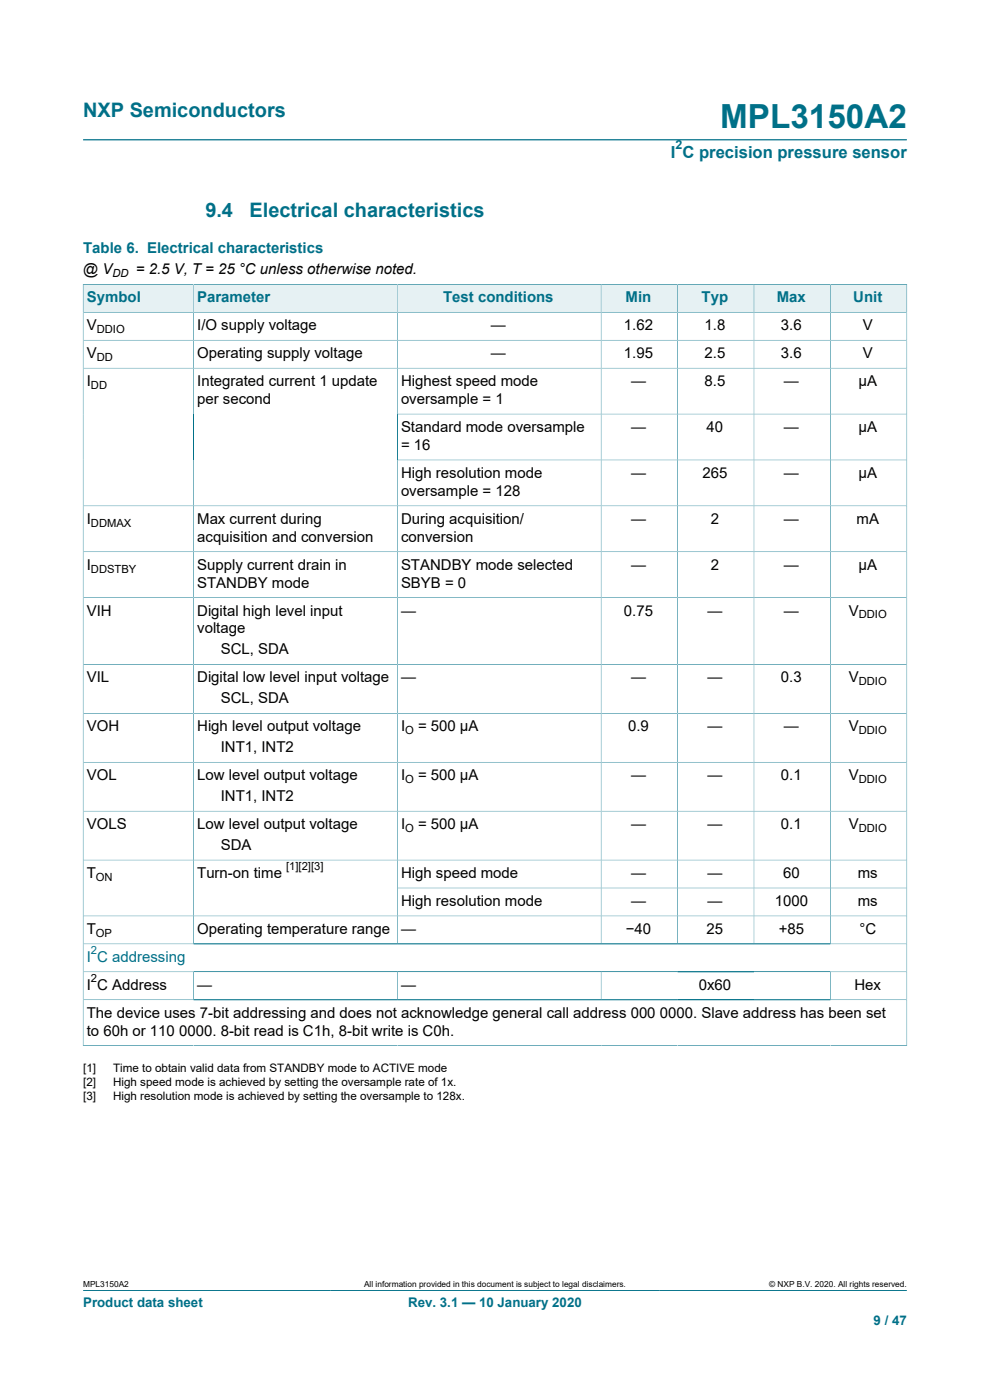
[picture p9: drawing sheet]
<svg xmlns="http://www.w3.org/2000/svg" width="210mm" height="297mm" viewBox="0 0 210 297" stroke-linecap="round" stroke-linejoin="round" font-family="sans-serif">
<defs><g id="words">
<text font-size="7.1" fill="#007088" x="152.8" y="27.2">MPL3150A2</text>
<g font-size="4.2" fill="#007088">
<text x="17.6" y="24.8">NXP Semiconductors</text>
<text x="43.6" y="46">9.4</text>
<text x="52.9" y="46">Electrical characteristics</text>
</g>
<text font-size="3.5" fill="#007088" x="142.3" y="33.5">I C precision pressure sensor</text>
<g font-size="3.2" fill="#007088">
<text x="17.6" y="53.7">Table 6. Electrical characteristics</text>
<text x="18.4" y="64.1">Symbol</text>
<text x="41.8" y="64.1">Parameter</text>
<text x="94" y="64.1">Test conditions</text>
<text x="132.7" y="64.1">Min</text>
<text x="148.8" y="64.1">Typ</text>
<text x="164.8" y="64.1">Max</text>
<text x="181" y="64.1">Unit</text>
<text x="18.4" y="204">I C addressing</text>
</g>
<g font-size="3.2">
<text x="17.6" y="58.2">@ V</text>
<text x="28.8" y="58.2">= 2.5 V, T = 25 °C unless otherwise noted.</text>
<text x="18.4" y="70">V</text>
<text x="41.8" y="70">I/O supply voltage</text>
<text x="104.1" y="70">—</text>
<text x="132.4" y="70">1.62</text>
<text x="149.4" y="70">1.8</text>
<text x="165.7" y="70">3.6</text>
<text x="183" y="70">V</text>
<text x="18.4" y="76">V</text>
<text x="41.8" y="76">Operating supply voltage</text>
<text x="104.1" y="76">—</text>
<text x="132.4" y="76">1.95</text>
<text x="149.4" y="76">2.5</text>
<text x="165.7" y="76">3.6</text>
<text x="183" y="76">V</text>
<text x="18.4" y="81.9">I</text>
<text x="41.8" y="81.9">Integrated current 1 update</text>
<text x="85.1" y="81.9">Highest speed mode</text>
<text x="133.9" y="81.9">—</text>
<text x="149.4" y="81.9">8.5</text>
<text x="166.3" y="81.9">—</text>
<text x="182.1" y="81.9">µA</text>
<text x="41.8" y="85.7">per second</text>
<text x="85.1" y="85.7">oversample = 1</text>
<text x="85.1" y="91.6">Standard mode oversample</text>
<text x="85.1" y="95.4">= 16</text>
<text x="133.9" y="91.6">—</text>
<text x="149.9" y="91.6">40</text>
<text x="166.3" y="91.6">—</text>
<text x="182.1" y="91.6">µA</text>
<text x="85.1" y="101.4">High resolution mode</text>
<text x="133.9" y="101.4">—</text>
<text x="149" y="101.4">265</text>
<text x="166.3" y="101.4">—</text>
<text x="182.1" y="101.4">µA</text>
<text x="85.1" y="105.2">oversample = 128</text>
<text x="18.4" y="111.1">I</text>
<text x="41.8" y="111.1">Max current during</text>
<text x="85.1" y="111.1">During acquisition/</text>
<text x="133.9" y="111.1">—</text>
<text x="150.8" y="111.1">2</text>
<text x="166.3" y="111.1">—</text>
<text x="181.7" y="111.1">mA</text>
<text x="41.8" y="114.9">acquisition and conversion</text>
<text x="85.1" y="114.9">conversion</text>
<text x="18.4" y="120.8">I</text>
<text x="41.8" y="120.8">Supply current drain in</text>
<text x="41.8" y="124.6">STANDBY mode</text>
<text x="85.1" y="120.8">STANDBY mode selected</text>
<text x="85.1" y="124.6">SBYB = 0</text>
<text x="133.9" y="120.8">—</text>
<text x="150.8" y="120.8">2</text>
<text x="166.3" y="120.8">—</text>
<text x="182.1" y="120.8">µA</text>
<text x="18.4" y="130.6">VIH</text>
<text x="41.8" y="130.6">Digital high level input</text>
<text x="85.1" y="130.6">—</text>
<text x="132.4" y="130.6">0.75</text>
<text x="150.1" y="130.6">—</text>
<text x="166.3" y="130.6">—</text>
<text x="180" y="130.6">V</text>
<text x="41.8" y="134.4">voltage</text>
<text x="46.8" y="138.8">SCL, SDA</text>
<text x="18.4" y="144.8">VIL</text>
<text x="41.8" y="144.8">Digital low level input voltage</text>
<text x="46.8" y="149.2">SCL, SDA</text>
<text x="85.1" y="144.8">—</text>
<text x="133.9" y="144.8">—</text>
<text x="150.1" y="144.8">—</text>
<text x="165.7" y="144.8">0.3</text>
<text x="180" y="144.8">V</text>
<text x="18.4" y="155.1">VOH</text>
<text x="41.8" y="155.1">High level output voltage</text>
<text x="85.1" y="155.1">I</text>
<text x="88.7" y="155.1">= 500 µA</text>
<text x="133.2" y="155.1">0.9</text>
<text x="150.1" y="155.1">—</text>
<text x="166.3" y="155.1">—</text>
<text x="180" y="155.1">V</text>
<text x="46.8" y="159.6">INT1, INT2</text>
<text x="18.4" y="165.5">VOL</text>
<text x="41.8" y="165.5">Low level output voltage</text>
<text x="85.1" y="165.5">I</text>
<text x="88.7" y="165.5">= 500 µA</text>
<text x="133.9" y="165.5">—</text>
<text x="150.1" y="165.5">—</text>
<text x="165.7" y="165.5">0.1</text>
<text x="180" y="165.5">V</text>
<text x="46.8" y="169.9">INT1, INT2</text>
<text x="18.4" y="175.9">VOLS</text>
<text x="41.8" y="175.9">Low level output voltage</text>
<text x="85.1" y="175.9">I</text>
<text x="88.7" y="175.9">= 500 µA</text>
<text x="133.9" y="175.9">—</text>
<text x="150.1" y="175.9">—</text>
<text x="165.7" y="175.9">0.1</text>
<text x="180" y="175.9">V</text>
<text x="46.8" y="180.3">SDA</text>
<text x="18.4" y="186.2">T</text>
<text x="41.8" y="186.2">Turn-on time</text>
<text x="85.1" y="186.2">High speed mode</text>
<text x="133.9" y="186.2">—</text>
<text x="150.1" y="186.2">—</text>
<text x="166.1" y="186.2">60</text>
<text x="182" y="186.2">ms</text>
<text x="85.1" y="192.2">High resolution mode</text>
<text x="133.9" y="192.2">—</text>
<text x="150.1" y="192.2">—</text>
<text x="164.3" y="192.2">1000</text>
<text x="182" y="192.2">ms</text>
<text x="18.4" y="198.1">T</text>
<text x="41.8" y="198.1">Operating temperature range</text>
<text x="85.1" y="198.1">—</text>
<text x="132.8" y="198.1">−40</text>
<text x="149.9" y="198.1">25</text>
<text x="165.2" y="198.1">+85</text>
<text x="182.3" y="198.1">°C</text>
<text x="18.4" y="209.9">I C Address</text>
<text x="41.8" y="209.9">—</text>
<text x="85.1" y="209.9">—</text>
<text x="148.2" y="209.9">0x60</text>
<text x="181.3" y="209.9">Hex</text>
<text x="18.4" y="215.9">The device uses 7-bit addressing and does not acknowledge general call address 000 0000. Slave address has been set</text>
<text x="18.4" y="219.7">to 60h or 110 0000. 8-bit read is C1h, 8-bit write is C0h.</text>
</g>
<g font-size="2.8" fill="#007088">
<text x="17.6" y="277.3">Product data sheet</text>
<text x="86.6" y="277.3">Rev. 3.1 — 10 January 2020</text>
<text x="185.3" y="281">9 / 47</text>
</g>
<text font-size="2.6" fill="#007088" x="143.3" y="31.6">2</text>
<g font-size="2.5">
<text x="17.6" y="227.5">[1]</text>
<text x="24" y="227.5">Time to obtain valid data from STANDBY mode to ACTIVE mode</text>
<text x="17.6" y="230.4">[2]</text>
<text x="17.6" y="233.4">[3]</text>
<text x="24" y="230.4">High speed mode is achieved by setting the oversample rate of 1x.</text>
<text x="24" y="233.4">High resolution mode is achieved by setting the oversample to 128x.</text>
</g>
<g font-size="2.4">
<text x="23.9" y="58.8">DD</text>
<text x="20.5" y="70.7">DDIO</text>
<text x="20.5" y="76.6">DD</text>
<text x="19.3" y="82.5">DD</text>
<text x="19.3" y="111.7">DDMAX</text>
<text x="19.3" y="121.5">DDSTBY</text>
<text x="182.2" y="131.2">DDIO</text>
<text x="182.2" y="145.4">DDIO</text>
<text x="85.9" y="155.7">O</text>
<text x="182.2" y="155.7">DDIO</text>
<text x="85.9" y="166.1">O</text>
<text x="182.2" y="166.1">DDIO</text>
<text x="85.9" y="176.5">O</text>
<text x="182.2" y="176.5">DDIO</text>
<text x="60.7" y="184.6">[1][2][3]</text>
<text x="20.4" y="186.9">ON</text>
<text x="20.4" y="198.7">OP</text>
<text x="19.3" y="208.3">2</text>
</g>
<text font-size="2.4" fill="#007088" x="19.3" y="202.4">2</text>
<g font-size="1.8">
<text x="17.6" y="273.1">MPL3150A2</text>
<text x="77.2" y="273.1">All information provided in this document is subject to legal disclaimers.</text>
<text x="163.2" y="273.1">© NXP B.V. 2020. All rights reserved.</text>
</g>
</g></defs>
<path d="M17.6 29.7h174.8M17.6 273.8h174.8" fill="none" stroke="#007088" stroke-width=".21"/>
<path d="M17.7 60.4h23.3v5.8h-23.3z" fill="#e6f1f3"/>
<path d="M17.6 60.3v6h23.5v-6h-23.5" fill="none" stroke="#007088" stroke-width=".21"/>
<path d="M41.1 60.4h43.1v5.8h-43.1z" fill="#e6f1f3"/>
<path d="M41.1 60.3h43.2v6h-43.2z" fill="none" stroke="#007088" stroke-width=".21"/>
<path d="M84.4 60.4h43v5.8h-43z" fill="#e6f1f3"/>
<path d="M84.3 60.3h43.2v6h-43.2z" fill="none" stroke="#007088" stroke-width=".21"/>
<path d="M127.6 60.4h16.1v5.8h-16.1z" fill="#e6f1f3"/>
<path d="M127.5 60.3h16.2v6h-16.2z" fill="none" stroke="#007088" stroke-width=".21"/>
<path d="M143.8 60.4h16.1v5.8h-16.1z" fill="#e6f1f3"/>
<path d="M143.7 60.3h16.2v6h-16.2z" fill="none" stroke="#007088" stroke-width=".21"/>
<path d="M160 60.4h16.1v5.8h-16.1z" fill="#e6f1f3"/>
<path d="M159.9 60.3h16.2v6h-16.2z" fill="none" stroke="#007088" stroke-width=".21"/>
<path d="M176.2 60.4h16.1v5.8h-16.1z" fill="#e6f1f3"/>
<g fill="none" stroke="#007088" stroke-width=".21">
<path d="M17.6 72.2h174.8M17.6 78.1h174.8M41.1 66.3v133.9M84.3 66.3v133.9M127.5 66.3v133.9M143.7 66.3v133.9M159.9 66.3v133.9M192.4 60.3v161.6M192.4 66.3h-174.8v155.6M192.4 60.3h-16.3v139.9M84.3 87.8h108.1M84.3 97.6h108.1"/>
<path d="M17.6 117.1h174.8M192.4 107.3h-174.8M17.6 126.8h174.8M17.6 141h174.8M17.6 151.3h174.8M17.6 161.7h174.8M17.6 172.1h174.8M17.6 182.5h174.8M84.3 188.4h108.1M192.4 194.3h-174.8M17.6 200.2h174.8M17.6 206.2h174.8"/>
<path d="M17.6 212.1h174.8M41.1 206.2v5.9M84.3 206.2v5.9M127.5 206.2v5.9M176.1 206.2v5.9M17.6 221.8h174.8"/>
</g>
<use href="#words"/>
</svg>
